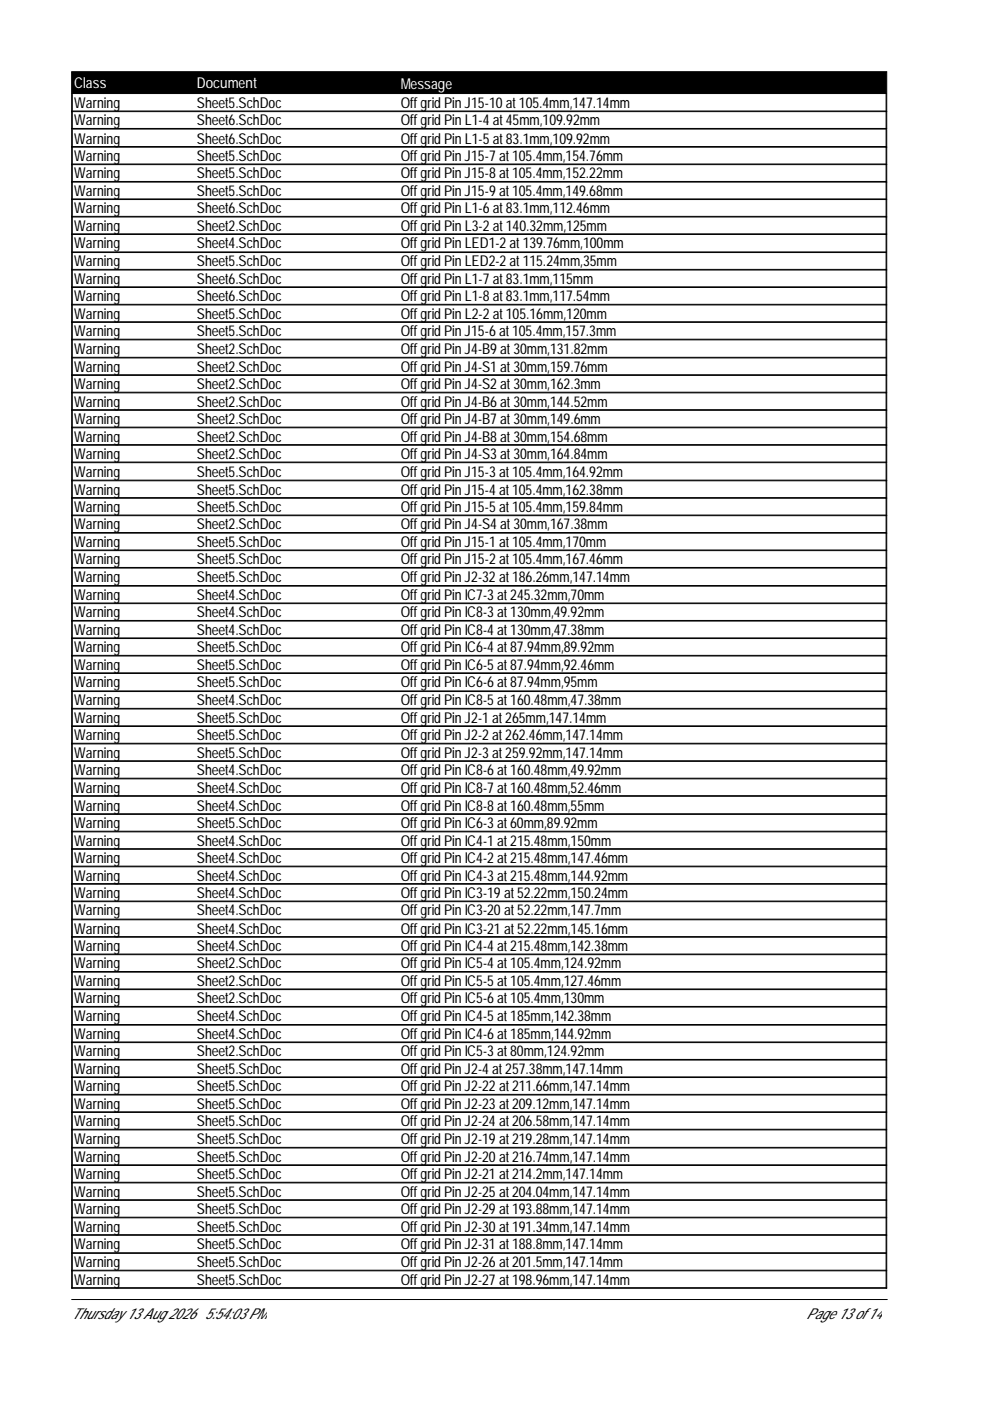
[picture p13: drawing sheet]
<svg xmlns="http://www.w3.org/2000/svg" width="210mm" height="297mm" viewBox="0 0 210 297" stroke-linecap="round" stroke-linejoin="round" font-family="sans-serif">
<defs><g id="words">
<g font-size="3.2" fill="#fff">
<text x="15.7" y="18.7">Class</text>
<text x="41.7" y="18.7">Document</text>
<text x="85" y="19">Message</text>
</g>
<g font-size="3.2">
<text x="15.7" y="22.9">Warning</text>
<text x="41.7" y="22.9">Sheet5.SchDoc</text>
<text x="85" y="22.9">Offgrid Pin J15-10at105.4mm,147.14mm</text>
<text x="15.7" y="26.6">Warning</text>
<text x="41.7" y="26.6">Sheet6.SchDoc</text>
<text x="85" y="26.6">Offgrid Pin L1-4at45mm,109.92mm</text>
<text x="15.7" y="30.4">Warning</text>
<text x="15.7" y="34.1">Warning</text>
<text x="41.7" y="30.4">Sheet6.SchDoc</text>
<text x="41.7" y="34.1">Sheet5.SchDoc</text>
<text x="85" y="30.4">Offgrid Pin L1-5at83.1mm,109.92mm</text>
<text x="85" y="34.1">Offgrid Pin J15-7 at105.4mm,154.76mm</text>
<text x="15.7" y="37.8">Warning</text>
<text x="15.7" y="41.5">Warning</text>
<text x="41.7" y="37.8">Sheet5.SchDoc</text>
<text x="41.7" y="41.5">Sheet5.SchDoc</text>
<text x="85" y="37.8">Offgrid Pin J15-8at105.4mm,152.22mm</text>
<text x="85" y="41.5">Offgrid Pin J15-9at105.4mm,149.68mm</text>
<text x="15.7" y="45.2">Warning</text>
<text x="41.7" y="45.2">Sheet6.SchDoc</text>
<text x="85" y="45.2">Offgrid Pin L1-6at83.1mm,112.46mm</text>
<text x="15.7" y="48.9">Warning</text>
<text x="15.7" y="52.6">Warning</text>
<text x="41.7" y="48.9">Sheet2.SchDoc</text>
<text x="41.7" y="52.6">Sheet4.SchDoc</text>
<text x="85" y="48.9">Offgrid Pin L3-2at140.32mm,125mm</text>
<text x="85" y="52.6">Offgrid Pin LED1-2at139.76mm,100mm</text>
<text x="15.7" y="56.5">Warning</text>
<text x="41.7" y="56.5">Sheet5.SchDoc</text>
<text x="85" y="56.5">Offgrid Pin LED2-2at115.24mm,35mm</text>
<text x="15.7" y="60.2">Warning</text>
<text x="15.7" y="63.9">Warning</text>
<text x="41.7" y="60.2">Sheet6.SchDoc</text>
<text x="41.7" y="63.9">Sheet6.SchDoc</text>
<text x="85" y="60.2">Offgrid Pin L1-7 at83.1mm,115mm</text>
<text x="85" y="63.9">Offgrid Pin L1-8at83.1mm,117.54mm</text>
<text x="15.7" y="67.6">Warning</text>
<text x="15.7" y="71.3">Warning</text>
<text x="41.7" y="67.6">Sheet5.SchDoc</text>
<text x="41.7" y="71.3">Sheet5.SchDoc</text>
<text x="85" y="67.6">Offgrid Pin L2-2at105.16mm,120mm</text>
<text x="85" y="71.3">Offgrid Pin J15-6at105.4mm,157.3mm</text>
<text x="15.7" y="75">Warning</text>
<text x="41.7" y="75">Sheet2.SchDoc</text>
<text x="85" y="75">Offgrid Pin J4-B9at30mm,131.82mm</text>
<text x="15.7" y="78.8">Warning</text>
<text x="15.7" y="82.5">Warning</text>
<text x="41.7" y="78.8">Sheet2.SchDoc</text>
<text x="41.7" y="82.5">Sheet2.SchDoc</text>
<text x="85" y="78.8">Offgrid Pin J4-S1 at30mm,159.76mm</text>
<text x="85" y="82.5">Offgrid Pin J4-S2at30mm,162.3mm</text>
<text x="15.7" y="86.2">Warning</text>
<text x="15.7" y="89.9">Warning</text>
<text x="41.7" y="86.2">Sheet2.SchDoc</text>
<text x="41.7" y="89.9">Sheet2.SchDoc</text>
<text x="85" y="86.2">Offgrid Pin J4-B6at30mm,144.52mm</text>
<text x="85" y="89.9">Offgrid Pin J4-B7 at30mm,149.6mm</text>
<text x="15.7" y="93.6">Warning</text>
<text x="41.7" y="93.6">Sheet2.SchDoc</text>
<text x="85" y="93.6">Offgrid Pin J4-B8at30mm,154.68mm</text>
<text x="15.7" y="97.3">Warning</text>
<text x="15.7" y="101.2">Warning</text>
<text x="41.7" y="97.3">Sheet2.SchDoc</text>
<text x="41.7" y="101.2">Sheet5.SchDoc</text>
<text x="85" y="97.3">Offgrid Pin J4-S3at30mm,164.84mm</text>
<text x="85" y="101.2">Offgrid Pin J15-3at105.4mm,164.92mm</text>
<text x="15.7" y="104.9">Warning</text>
<text x="41.7" y="104.9">Sheet5.SchDoc</text>
<text x="85" y="104.9">Offgrid Pin J15-4at105.4mm,162.38mm</text>
<text x="15.7" y="108.6">Warning</text>
<text x="15.7" y="112.3">Warning</text>
<text x="41.7" y="108.6">Sheet5.SchDoc</text>
<text x="41.7" y="112.3">Sheet2.SchDoc</text>
<text x="85" y="108.6">Offgrid Pin J15-5at105.4mm,159.84mm</text>
<text x="85" y="112.3">Offgrid Pin J4-S4at30mm,167.38mm</text>
<text x="15.7" y="116">Warning</text>
<text x="15.7" y="119.7">Warning</text>
<text x="41.7" y="116">Sheet5.SchDoc</text>
<text x="41.7" y="119.7">Sheet5.SchDoc</text>
<text x="85" y="116">Offgrid Pin J15-1 at105.4mm,170mm</text>
<text x="85" y="119.7">Offgrid Pin J15-2at105.4mm,167.46mm</text>
<text x="15.7" y="123.4">Warning</text>
<text x="41.7" y="123.4">Sheet5.SchDoc</text>
<text x="85" y="123.4">Offgrid Pin J2-32at186.26mm,147.14mm</text>
<text x="15.7" y="127.2">Warning</text>
<text x="15.7" y="130.9">Warning</text>
<text x="41.7" y="127.2">Sheet4.SchDoc</text>
<text x="41.7" y="130.9">Sheet4.SchDoc</text>
<text x="85" y="127.2">Offgrid Pin IC7-3at245.32mm,70mm</text>
<text x="85" y="130.9">Offgrid Pin IC8-3at130mm,49.92mm</text>
<text x="15.7" y="134.6">Warning</text>
<text x="41.7" y="134.6">Sheet4.SchDoc</text>
<text x="85" y="134.6">Offgrid Pin IC8-4at130mm,47.38mm</text>
<text x="15.7" y="138.3">Warning</text>
<text x="15.7" y="142">Warning</text>
<text x="41.7" y="138.3">Sheet5.SchDoc</text>
<text x="41.7" y="142">Sheet5.SchDoc</text>
<text x="85" y="138.3">Offgrid Pin IC6-4at87.94mm,89.92mm</text>
<text x="85" y="142">Offgrid Pin IC6-5at87.94mm,92.46mm</text>
<text x="15.7" y="145.7">Warning</text>
<text x="15.7" y="149.5">Warning</text>
<text x="41.7" y="145.7">Sheet5.SchDoc</text>
<text x="41.7" y="149.5">Sheet4.SchDoc</text>
<text x="85" y="145.7">Offgrid Pin IC6-6at87.94mm,95mm</text>
<text x="85" y="149.5">Offgrid Pin IC8-5at160.48mm,47.38mm</text>
<text x="15.7" y="153.2">Warning</text>
<text x="41.7" y="153.2">Sheet5.SchDoc</text>
<text x="85" y="153.2">Offgrid Pin J2-1 at265mm,147.14mm</text>
<text x="15.7" y="156.9">Warning</text>
<text x="15.7" y="160.7">Warning</text>
<text x="41.7" y="156.9">Sheet5.SchDoc</text>
<text x="41.7" y="160.7">Sheet5.SchDoc</text>
<text x="85" y="156.9">Offgrid Pin J2-2at262.46mm,147.14mm</text>
<text x="85" y="160.7">Offgrid Pin J2-3at259.92mm,147.14mm</text>
<text x="15.7" y="164.4">Warning</text>
<text x="41.7" y="164.4">Sheet4.SchDoc</text>
<text x="85" y="164.4">Offgrid Pin IC8-6at160.48mm,49.92mm</text>
<text x="15.7" y="168.1">Warning</text>
<text x="15.7" y="171.9">Warning</text>
<text x="41.7" y="168.1">Sheet4.SchDoc</text>
<text x="41.7" y="171.9">Sheet4.SchDoc</text>
<text x="85" y="168.1">Offgrid Pin IC8-7 at160.48mm,52.46mm</text>
<text x="85" y="171.9">Offgrid Pin IC8-8at160.48mm,55mm</text>
<text x="15.7" y="175.6">Warning</text>
<text x="15.7" y="179.3">Warning</text>
<text x="41.7" y="175.6">Sheet5.SchDoc</text>
<text x="41.7" y="179.3">Sheet4.SchDoc</text>
<text x="85" y="175.6">Offgrid Pin IC6-3at60mm,89.92mm</text>
<text x="85" y="179.3">Offgrid Pin IC4-1 at215.48mm,150mm</text>
<text x="15.7" y="183">Warning</text>
<text x="41.7" y="183">Sheet4.SchDoc</text>
<text x="85" y="183">Offgrid Pin IC4-2at215.48mm,147.46mm</text>
<text x="15.7" y="186.7">Warning</text>
<text x="15.7" y="190.4">Warning</text>
<text x="41.7" y="186.7">Sheet4.SchDoc</text>
<text x="41.7" y="190.4">Sheet4.SchDoc</text>
<text x="85" y="186.7">Offgrid Pin IC4-3at215.48mm,144.92mm</text>
<text x="85" y="190.4">Offgrid Pin IC3-19at52.22mm,150.24mm</text>
<text x="15.7" y="194.1">Warning</text>
<text x="15.7" y="197.9">Warning</text>
<text x="41.7" y="194.1">Sheet4.SchDoc</text>
<text x="41.7" y="197.9">Sheet4.SchDoc</text>
<text x="85" y="194.1">Offgrid Pin IC3-20at52.22mm,147.7mm</text>
<text x="85" y="197.9">Offgrid Pin IC3-21 at52.22mm,145.16mm</text>
<text x="15.7" y="201.6">Warning</text>
<text x="41.7" y="201.6">Sheet4.SchDoc</text>
<text x="85" y="201.6">Offgrid Pin IC4-4at215.48mm,142.38mm</text>
<text x="15.7" y="205.3">Warning</text>
<text x="15.7" y="209">Warning</text>
<text x="41.7" y="205.3">Sheet2.SchDoc</text>
<text x="41.7" y="209">Sheet2.SchDoc</text>
<text x="85" y="205.3">Offgrid Pin IC5-4at105.4mm,124.92mm</text>
<text x="85" y="209">Offgrid Pin IC5-5at105.4mm,127.46mm</text>
<text x="15.7" y="212.7">Warning</text>
<text x="41.7" y="212.7">Sheet2.SchDoc</text>
<text x="85" y="212.7">Offgrid Pin IC5-6at105.4mm,130mm</text>
<text x="15.7" y="216.4">Warning</text>
<text x="15.7" y="220.3">Warning</text>
<text x="41.7" y="216.4">Sheet4.SchDoc</text>
<text x="41.7" y="220.3">Sheet4.SchDoc</text>
<text x="85" y="216.4">Offgrid Pin IC4-5at185mm,142.38mm</text>
<text x="85" y="220.3">Offgrid Pin IC4-6at185mm,144.92mm</text>
<text x="15.7" y="224">Warning</text>
<text x="15.7" y="227.7">Warning</text>
<text x="41.7" y="224">Sheet2.SchDoc</text>
<text x="41.7" y="227.7">Sheet5.SchDoc</text>
<text x="85" y="224">Offgrid Pin IC5-3at80mm,124.92mm</text>
<text x="85" y="227.7">Offgrid Pin J2-4at257.38mm,147.14mm</text>
<text x="15.7" y="231.4">Warning</text>
<text x="41.7" y="231.4">Sheet5.SchDoc</text>
<text x="85" y="231.4">Offgrid Pin J2-22at211.66mm,147.14mm</text>
<text x="15.7" y="235.1">Warning</text>
<text x="15.7" y="238.8">Warning</text>
<text x="41.7" y="235.1">Sheet5.SchDoc</text>
<text x="41.7" y="238.8">Sheet5.SchDoc</text>
<text x="85" y="235.1">Offgrid Pin J2-23at209.12mm,147.14mm</text>
<text x="85" y="238.8">Offgrid Pin J2-24at206.58mm,147.14mm</text>
<text x="15.7" y="242.5">Warning</text>
<text x="41.7" y="242.5">Sheet5.SchDoc</text>
<text x="85" y="242.5">Offgrid Pin J2-19at219.28mm,147.14mm</text>
<text x="15.7" y="246.3">Warning</text>
<text x="15.7" y="250">Warning</text>
<text x="41.7" y="246.3">Sheet5.SchDoc</text>
<text x="41.7" y="250">Sheet5.SchDoc</text>
<text x="85" y="246.3">Offgrid Pin J2-20at216.74mm,147.14mm</text>
<text x="85" y="250">Offgrid Pin J2-21 at214.2mm,147.14mm</text>
<text x="15.7" y="253.7">Warning</text>
<text x="15.7" y="257.4">Warning</text>
<text x="41.7" y="253.7">Sheet5.SchDoc</text>
<text x="41.7" y="257.4">Sheet5.SchDoc</text>
<text x="85" y="253.7">Offgrid Pin J2-25at204.04mm,147.14mm</text>
<text x="85" y="257.4">Offgrid Pin J2-29at193.88mm,147.14mm</text>
<text x="15.7" y="261.1">Warning</text>
<text x="41.7" y="261.1">Sheet5.SchDoc</text>
<text x="85" y="261.1">Offgrid Pin J2-30at191.34mm,147.14mm</text>
<text x="15.7" y="264.8">Warning</text>
<text x="15.7" y="268.7">Warning</text>
<text x="41.7" y="264.8">Sheet5.SchDoc</text>
<text x="41.7" y="268.7">Sheet5.SchDoc</text>
<text x="85" y="264.8">Offgrid Pin J2-31 at188.8mm,147.14mm</text>
<text x="85" y="268.7">Offgrid Pin J2-26at201.5mm,147.14mm</text>
<text x="15.7" y="272.4">Warning</text>
<text x="41.7" y="272.4">Sheet5.SchDoc</text>
<text x="85" y="272.4">Offgrid Pin J2-27 at198.96mm,147.14mm</text>
<text x="15.2" y="279.7">Thursday 13Aug 2026 5:54:03PM</text>
<text x="171" y="279.7">Page 13of14</text>
</g>
</g></defs>
<path d="M15.2 15.2h172.8v4.6h-172.8z" fill="#000" stroke="#000" stroke-width=".21"/>
<g fill="none" stroke="#000" stroke-width=".21">
<path d="M15.2 20v7.4h172.8v-7.4M15.3 20v7.4M187.9 20v7.4M15.2 23.7h172.8M15.2 23.5h172.8M15.2 27.5v25.9h172.8v-25.9M15.2 27.2h172.8M15.2 31.2h172.8M15.2 31.1h172.8M15.2 34.9h172.8M15.2 34.8h172.8M15.2 38.6h172.8"/>
<path d="M15.2 38.5h172.8M15.3 27.5v25.9M187.9 27.5v25.9M15.2 53.5h172.8v22.3h-172.8zM15.2 42.3h172.8M15.2 42.2h172.8M15.2 46h172.8M15.2 45.9h172.8M15.2 49.7h172.8M15.2 49.6h172.8M15.2 57.2h172.8M15.2 57.1h172.8"/>
<path d="M15.3 53.5v22.3M187.9 53.5v22.3M15.2 75.9h172.8v22.2h-172.8zM15.2 60.9h172.8M15.2 60.8h172.8M15.2 64.7h172.8M15.2 64.5h172.8M15.2 68.4h172.8M15.2 68.2h172.8M15.2 72.1h172.8M15.2 71.9h172.8M15.2 79.6h172.8"/>
<path d="M15.2 79.5h172.8M15.3 75.9v22.2M187.9 75.9v22.2M15.2 98.2v25.9h172.8v-25.9M15.2 83.3h172.8M15.2 83.2h172.8M15.2 87h172.8M15.2 86.9h172.8M15.2 90.7h172.8M15.2 90.6h172.8M15.2 94.4h172.8M15.2 94.3h172.8"/>
<path d="M15.2 98h172.8M15.3 98.2v25.9M187.9 98.2v25.9M15.2 101.9h172.8M15.2 101.8h172.8M15.2 105.6h172.8M15.2 105.5h172.8M15.2 109.3h172.8M15.2 109.2h172.8M15.2 113h172.8M15.2 112.9h172.8M15.2 116.7h172.8"/>
<path d="M15.2 116.6h172.8M15.2 124.3h172.8v22.2h-172.8zM15.2 120.4h172.8M15.2 120.3h172.8M15.2 128h172.8M15.2 127.8h172.8M15.2 131.7h172.8M15.2 131.5h172.8M15.2 135.4h172.8M15.2 135.3h172.8M15.2 139.1h172.8M15.2 139h172.8"/>
<path d="M15.3 124.3v22.2M187.9 124.3v22.2M15.2 146.6h172.8v22.2h-172.8zM15.2 142.8h172.8M15.2 142.7h172.8M15.2 150.3h172.8M15.2 150.2h172.8M15.2 154h172.8M15.2 153.9h172.8M15.2 157.7h172.8M15.2 157.6h172.8M15.3 146.6v22.2"/>
<path d="M187.9 146.6v22.2M15.2 169v25.9h172.8v-25.9M15.2 161.4h172.8M15.2 161.3h172.8M15.2 165.1h172.8M15.2 165h172.8M15.2 168.7h172.8M15.2 172.7h172.8M15.2 172.5h172.8M15.2 176.4h172.8M15.2 176.2h172.8M15.2 179.9h172.8"/>
<path d="M15.3 169v25.9M187.9 169v25.9M15.2 195h172.8v22.2h-172.8zM15.2 180.1h172.8M15.2 183.8h172.8M15.2 183.6h172.8M15.2 187.5h172.8M15.2 187.3h172.8M15.2 191.2h172.8M15.2 191h172.8M15.2 198.7h172.8M15.2 198.6h172.8"/>
<path d="M15.3 195v22.2M187.9 195v22.2M15.2 217.4h172.8v25.9h-172.8zM15.2 202.4h172.8M15.2 202.3h172.8M15.2 206.1h172.8M15.2 206h172.8M15.2 209.8h172.8M15.2 209.7h172.8M15.2 213.5h172.8M15.2 213.4h172.8M15.3 217.4v25.9"/>
<path d="M187.9 217.4v25.9M15.2 221.1h172.8M15.2 220.9h172.8M15.2 224.8h172.8M15.2 224.6h172.8M15.2 228.5h172.8M15.2 228.3h172.8M15.2 232.2h172.8M15.2 232h172.8M15.2 235.9h172.8M15.2 235.7h172.8M15.2 239.6h172.8"/>
<path d="M15.2 239.4h172.8M15.2 243.4h172.8v22.2h-172.8zM15.2 247.1h172.8M15.2 247h172.8M15.2 250.8h172.8M15.2 250.7h172.8M15.2 254.5h172.8M15.2 254.4h172.8M15.2 258.2h172.8M15.2 258.1h172.8M15.3 243.4v22.2M187.9 243.4v22.2"/>
<path d="M15.2 265.7h172.8v7.4h-172.8zM15.2 261.9h172.8M15.2 261.8h172.8M15.2 269.4h172.8M15.2 269.3h172.8M15.2 273h172.8M15.2 275.5h172.9M15.3 265.7v7.4M187.9 265.7v7.4"/>
</g>
<use href="#words"/>
</svg>
